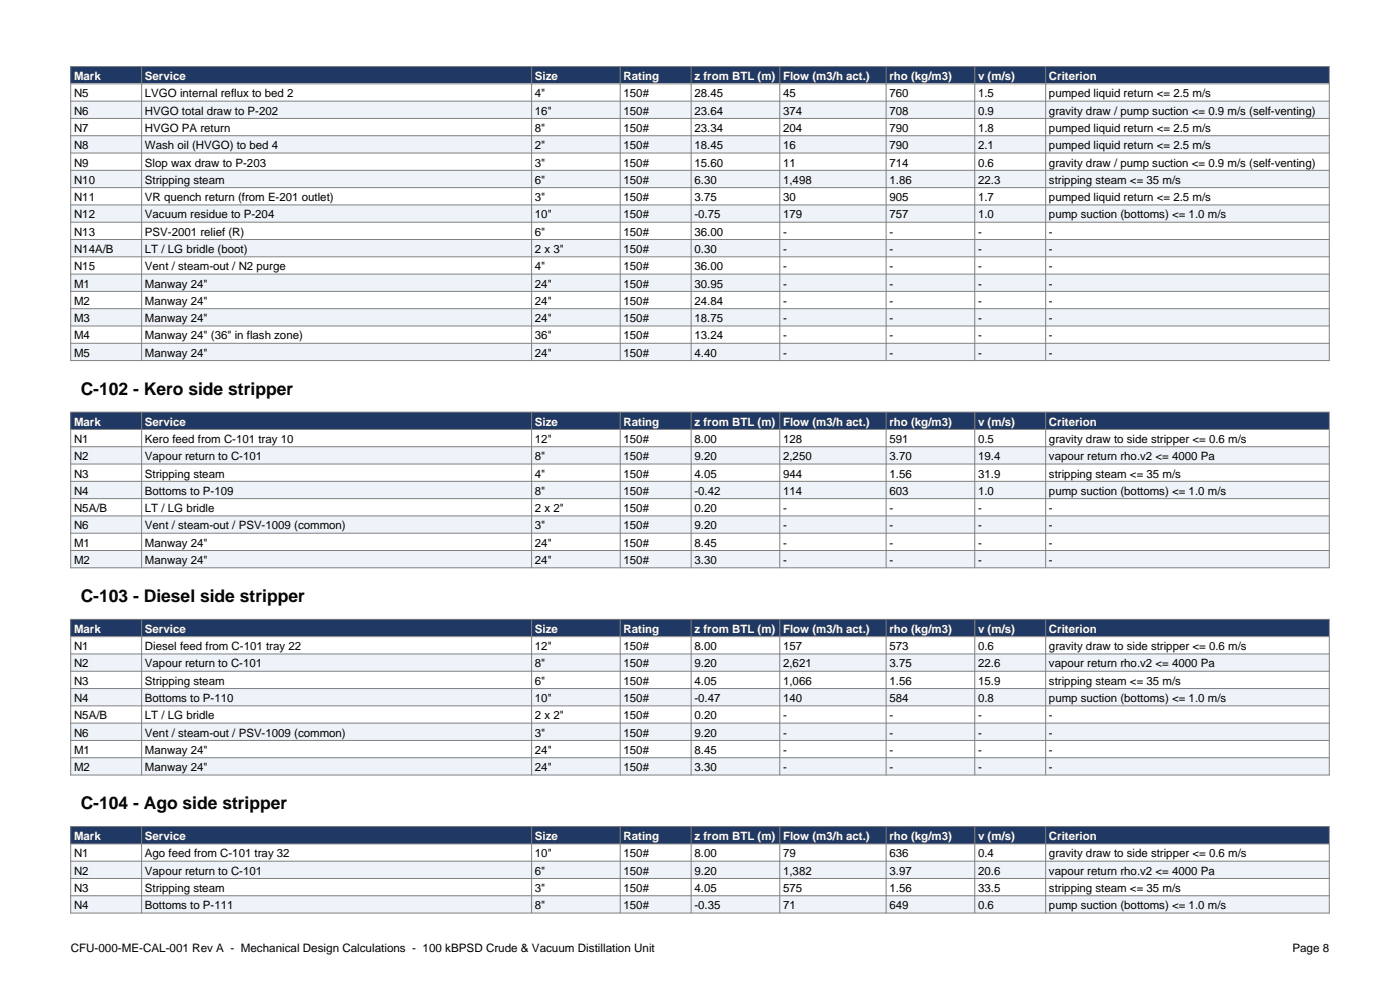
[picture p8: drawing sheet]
<svg xmlns="http://www.w3.org/2000/svg" width="297mm" height="210mm" viewBox="0 0 297 210" stroke-linecap="round" stroke-linejoin="round" font-family="sans-serif">
<defs><g id="words">
<g font-size="3.7">
<text x="17.1" y="83.7">C-102 - Kero side stripper</text>
<text x="17.1" y="127.7">C-103 - Diesel side stripper</text>
<text x="17.1" y="171.6">C-104 - Ago side stripper</text>
</g>
<g font-size="2.5">
<text x="15" y="202">CFU-000-ME-CAL-001 Rev A - Mechanical Design Calculations - 100 kBPSD Crude &amp; Vacuum Distillation Unit</text>
<text x="274.2" y="202">Page 8</text>
</g>
<g font-size="2.4" fill="#fff">
<text x="15.7" y="17">Mark</text>
<text x="30.7" y="17">Service</text>
<text x="113.5" y="17">Size</text>
<text x="132.3" y="17">Rating</text>
<text x="147.3" y="17">z from BTL (m)</text>
<text x="166.1" y="17">Flow (m3/h act.)</text>
<text x="188.7" y="17">rho (kg/m3)</text>
<text x="207.5" y="17">v (m/s)</text>
<text x="222.5" y="17">Criterion</text>
<text x="15.7" y="90.3">Mark</text>
<text x="30.7" y="90.3">Service</text>
<text x="113.5" y="90.3">Size</text>
<text x="132.3" y="90.3">Rating</text>
<text x="147.3" y="90.3">z from BTL (m)</text>
<text x="166.1" y="90.3">Flow (m3/h act.)</text>
<text x="188.7" y="90.3">rho (kg/m3)</text>
<text x="207.5" y="90.3">v (m/s)</text>
<text x="222.5" y="90.3">Criterion</text>
<text x="15.7" y="134.2">Mark</text>
<text x="30.7" y="134.2">Service</text>
<text x="113.5" y="134.2">Size</text>
<text x="132.3" y="134.2">Rating</text>
<text x="147.3" y="134.2">z from BTL (m)</text>
<text x="166.1" y="134.2">Flow (m3/h act.)</text>
<text x="188.7" y="134.2">rho (kg/m3)</text>
<text x="207.5" y="134.2">v (m/s)</text>
<text x="222.5" y="134.2">Criterion</text>
<text x="15.7" y="178.2">Mark</text>
<text x="30.7" y="178.2">Service</text>
<text x="113.5" y="178.2">Size</text>
<text x="132.3" y="178.2">Rating</text>
<text x="147.3" y="178.2">z from BTL (m)</text>
<text x="166.1" y="178.2">Flow (m3/h act.)</text>
<text x="188.7" y="178.2">rho (kg/m3)</text>
<text x="207.5" y="178.2">v (m/s)</text>
<text x="222.5" y="178.2">Criterion</text>
</g>
<g font-size="2.4">
<text x="15.7" y="20.6">N5</text>
<text x="30.7" y="20.6">LVGO internal reflux to bed 2</text>
<text x="113.5" y="20.6">4&quot;</text>
<text x="132.3" y="20.6">150#</text>
<text x="147.3" y="20.6">28.45</text>
<text x="166.1" y="20.6">45</text>
<text x="188.7" y="20.6">760</text>
<text x="207.5" y="20.6">1.5</text>
<text x="222.5" y="20.6">pumped liquid return &lt;= 2.5 m/s</text>
<text x="15.7" y="24.3">N6</text>
<text x="15.7" y="28">N7</text>
<text x="30.7" y="24.3">HVGO total draw to P-202</text>
<text x="30.7" y="28">HVGO PA return</text>
<text x="113.5" y="24.3">16&quot;</text>
<text x="113.5" y="28">8&quot;</text>
<text x="132.3" y="24.3">150#</text>
<text x="132.3" y="28">150#</text>
<text x="147.3" y="24.3">23.64</text>
<text x="147.3" y="28">23.34</text>
<text x="166.1" y="24.3">374</text>
<text x="166.1" y="28">204</text>
<text x="188.7" y="24.3">708</text>
<text x="188.7" y="28">790</text>
<text x="207.5" y="24.3">0.9</text>
<text x="207.5" y="28">1.8</text>
<text x="222.5" y="24.3">gravity draw / pump suction &lt;= 0.9 m/s (self-venting)</text>
<text x="222.5" y="28">pumped liquid return &lt;= 2.5 m/s</text>
<text x="15.7" y="31.6">N8</text>
<text x="15.7" y="35.3">N9</text>
<text x="30.7" y="31.6">Wash oil (HVGO) to bed 4</text>
<text x="30.7" y="35.3">Slop wax draw to P-203</text>
<text x="113.5" y="31.6">2&quot;</text>
<text x="113.5" y="35.3">3&quot;</text>
<text x="132.3" y="31.6">150#</text>
<text x="132.3" y="35.3">150#</text>
<text x="147.3" y="31.6">18.45</text>
<text x="147.3" y="35.3">15.60</text>
<text x="166.1" y="31.6">16</text>
<text x="166.1" y="35.3">11</text>
<text x="188.7" y="31.6">790</text>
<text x="188.7" y="35.3">714</text>
<text x="207.5" y="31.6">2.1</text>
<text x="207.5" y="35.3">0.6</text>
<text x="222.5" y="31.6">pumped liquid return &lt;= 2.5 m/s</text>
<text x="222.5" y="35.3">gravity draw / pump suction &lt;= 0.9 m/s (self-venting)</text>
<text x="15.7" y="39">N10</text>
<text x="30.7" y="39">Stripping steam</text>
<text x="113.5" y="39">6&quot;</text>
<text x="132.3" y="39">150#</text>
<text x="147.3" y="39">6.30</text>
<text x="166.1" y="39">1,498</text>
<text x="188.7" y="39">1.86</text>
<text x="207.5" y="39">22.3</text>
<text x="222.5" y="39">stripping steam &lt;= 35 m/s</text>
<text x="15.7" y="42.7">N11</text>
<text x="15.7" y="46.3">N12</text>
<text x="30.7" y="42.7">VR quench return (from E-201 outlet)</text>
<text x="30.7" y="46.3">Vacuum residue to P-204</text>
<text x="113.5" y="42.7">3&quot;</text>
<text x="113.5" y="46.3">10&quot;</text>
<text x="132.3" y="42.7">150#</text>
<text x="132.3" y="46.3">150#</text>
<text x="147.3" y="42.7">3.75</text>
<text x="147.3" y="46.3">-0.75</text>
<text x="166.1" y="42.7">30</text>
<text x="166.1" y="46.3">179</text>
<text x="188.7" y="42.7">905</text>
<text x="188.7" y="46.3">757</text>
<text x="207.5" y="42.7">1.7</text>
<text x="207.5" y="46.3">1.0</text>
<text x="222.5" y="42.7">pumped liquid return &lt;= 2.5 m/s</text>
<text x="222.5" y="46.3">pump suction (bottoms) &lt;= 1.0 m/s</text>
<text x="15.7" y="50">N13</text>
<text x="15.7" y="53.7">N14A/B</text>
<text x="30.7" y="50">PSV-2001 relief (R)</text>
<text x="30.7" y="53.7">LT / LG bridle (boot)</text>
<text x="113.5" y="50">6&quot;</text>
<text x="113.5" y="53.7">2 x 3&quot;</text>
<text x="132.3" y="50">150#</text>
<text x="132.3" y="53.7">150#</text>
<text x="147.3" y="50">36.00</text>
<text x="147.3" y="53.7">0.30</text>
<text x="166.1" y="50">-</text>
<text x="166.1" y="53.7">-</text>
<text x="188.7" y="50">-</text>
<text x="188.7" y="53.7">-</text>
<text x="207.5" y="50">-</text>
<text x="207.5" y="53.7">-</text>
<text x="222.5" y="50">-</text>
<text x="222.5" y="53.7">-</text>
<text x="15.7" y="57.3">N15</text>
<text x="30.7" y="57.3">Vent / steam-out / N2 purge</text>
<text x="113.5" y="57.3">4&quot;</text>
<text x="132.3" y="57.3">150#</text>
<text x="147.3" y="57.3">36.00</text>
<text x="166.1" y="57.3">-</text>
<text x="188.7" y="57.3">-</text>
<text x="207.5" y="57.3">-</text>
<text x="222.5" y="57.3">-</text>
<text x="15.7" y="61">M1</text>
<text x="15.7" y="64.7">M2</text>
<text x="30.7" y="61">Manway 24&quot;</text>
<text x="30.7" y="64.7">Manway 24&quot;</text>
<text x="113.5" y="61">24&quot;</text>
<text x="113.5" y="64.7">24&quot;</text>
<text x="132.3" y="61">150#</text>
<text x="132.3" y="64.7">150#</text>
<text x="147.3" y="61">30.95</text>
<text x="147.3" y="64.7">24.84</text>
<text x="166.1" y="61">-</text>
<text x="166.1" y="64.7">-</text>
<text x="188.7" y="61">-</text>
<text x="188.7" y="64.7">-</text>
<text x="207.5" y="61">-</text>
<text x="207.5" y="64.7">-</text>
<text x="222.5" y="61">-</text>
<text x="222.5" y="64.7">-</text>
<text x="15.7" y="68.3">M3</text>
<text x="30.7" y="68.3">Manway 24&quot;</text>
<text x="113.5" y="68.3">24&quot;</text>
<text x="132.3" y="68.3">150#</text>
<text x="147.3" y="68.3">18.75</text>
<text x="166.1" y="68.3">-</text>
<text x="188.7" y="68.3">-</text>
<text x="207.5" y="68.3">-</text>
<text x="222.5" y="68.3">-</text>
<text x="15.7" y="72">M4</text>
<text x="15.7" y="75.7">M5</text>
<text x="30.7" y="72">Manway 24&quot; (36&quot; in flash zone)</text>
<text x="30.7" y="75.7">Manway 24&quot;</text>
<text x="113.5" y="72">36&quot;</text>
<text x="113.5" y="75.7">24&quot;</text>
<text x="132.3" y="72">150#</text>
<text x="132.3" y="75.7">150#</text>
<text x="147.3" y="72">13.24</text>
<text x="147.3" y="75.7">4.40</text>
<text x="166.1" y="72">-</text>
<text x="166.1" y="75.7">-</text>
<text x="188.7" y="72">-</text>
<text x="188.7" y="75.7">-</text>
<text x="207.5" y="72">-</text>
<text x="207.5" y="75.7">-</text>
<text x="222.5" y="72">-</text>
<text x="222.5" y="75.7">-</text>
<text x="15.7" y="94">N1</text>
<text x="30.7" y="94">Kero feed from C-101 tray 10</text>
<text x="113.5" y="94">12&quot;</text>
<text x="132.3" y="94">150#</text>
<text x="147.3" y="94">8.00</text>
<text x="166.1" y="94">128</text>
<text x="188.7" y="94">591</text>
<text x="207.5" y="94">0.5</text>
<text x="222.5" y="94">gravity draw to side stripper &lt;= 0.6 m/s</text>
<text x="15.7" y="97.6">N2</text>
<text x="15.7" y="101.3">N3</text>
<text x="30.7" y="97.6">Vapour return to C-101</text>
<text x="30.7" y="101.3">Stripping steam</text>
<text x="113.5" y="97.6">8&quot;</text>
<text x="113.5" y="101.3">4&quot;</text>
<text x="132.3" y="97.6">150#</text>
<text x="132.3" y="101.3">150#</text>
<text x="147.3" y="97.6">9.20</text>
<text x="147.3" y="101.3">4.05</text>
<text x="166.1" y="97.6">2,250</text>
<text x="166.1" y="101.3">944</text>
<text x="188.7" y="97.6">3.70</text>
<text x="188.7" y="101.3">1.56</text>
<text x="207.5" y="97.6">19.4</text>
<text x="207.5" y="101.3">31.9</text>
<text x="222.5" y="97.6">vapour return rho.v2 &lt;= 4000 Pa</text>
<text x="222.5" y="101.3">stripping steam &lt;= 35 m/s</text>
<text x="15.7" y="105">N4</text>
<text x="30.7" y="105">Bottoms to P-109</text>
<text x="113.5" y="105">8&quot;</text>
<text x="132.3" y="105">150#</text>
<text x="147.3" y="105">-0.42</text>
<text x="166.1" y="105">114</text>
<text x="188.7" y="105">603</text>
<text x="207.5" y="105">1.0</text>
<text x="222.5" y="105">pump suction (bottoms) &lt;= 1.0 m/s</text>
<text x="15.7" y="108.6">N5A/B</text>
<text x="15.7" y="112.3">N6</text>
<text x="30.7" y="108.6">LT / LG bridle</text>
<text x="30.7" y="112.3">Vent / steam-out / PSV-1009 (common)</text>
<text x="113.5" y="108.6">2 x 2&quot;</text>
<text x="113.5" y="112.3">3&quot;</text>
<text x="132.3" y="108.6">150#</text>
<text x="132.3" y="112.3">150#</text>
<text x="147.3" y="108.6">0.20</text>
<text x="147.3" y="112.3">9.20</text>
<text x="166.1" y="108.6">-</text>
<text x="166.1" y="112.3">-</text>
<text x="188.7" y="108.6">-</text>
<text x="188.7" y="112.3">-</text>
<text x="207.5" y="108.6">-</text>
<text x="207.5" y="112.3">-</text>
<text x="222.5" y="108.6">-</text>
<text x="222.5" y="112.3">-</text>
<text x="15.7" y="116">M1</text>
<text x="15.7" y="119.6">M2</text>
<text x="30.7" y="116">Manway 24&quot;</text>
<text x="30.7" y="119.6">Manway 24&quot;</text>
<text x="113.5" y="116">24&quot;</text>
<text x="113.5" y="119.6">24&quot;</text>
<text x="132.3" y="116">150#</text>
<text x="132.3" y="119.6">150#</text>
<text x="147.3" y="116">8.45</text>
<text x="147.3" y="119.6">3.30</text>
<text x="166.1" y="116">-</text>
<text x="166.1" y="119.6">-</text>
<text x="188.7" y="116">-</text>
<text x="188.7" y="119.6">-</text>
<text x="207.5" y="116">-</text>
<text x="207.5" y="119.6">-</text>
<text x="222.5" y="116">-</text>
<text x="222.5" y="119.6">-</text>
<text x="15.7" y="137.9">N1</text>
<text x="30.7" y="137.9">Diesel feed from C-101 tray 22</text>
<text x="113.5" y="137.9">12&quot;</text>
<text x="132.3" y="137.9">150#</text>
<text x="147.3" y="137.9">8.00</text>
<text x="166.1" y="137.9">157</text>
<text x="188.7" y="137.9">573</text>
<text x="207.5" y="137.9">0.6</text>
<text x="222.5" y="137.9">gravity draw to side stripper &lt;= 0.6 m/s</text>
<text x="15.7" y="141.6">N2</text>
<text x="30.7" y="141.6">Vapour return to C-101</text>
<text x="113.5" y="141.6">8&quot;</text>
<text x="132.3" y="141.6">150#</text>
<text x="147.3" y="141.6">9.20</text>
<text x="166.1" y="141.6">2,621</text>
<text x="188.7" y="141.6">3.75</text>
<text x="207.5" y="141.6">22.6</text>
<text x="222.5" y="141.6">vapour return rho.v2 &lt;= 4000 Pa</text>
<text x="15.7" y="145.2">N3</text>
<text x="15.7" y="148.9">N4</text>
<text x="30.7" y="145.2">Stripping steam</text>
<text x="30.7" y="148.9">Bottoms to P-110</text>
<text x="113.5" y="145.2">6&quot;</text>
<text x="113.5" y="148.9">10&quot;</text>
<text x="132.3" y="145.2">150#</text>
<text x="132.3" y="148.9">150#</text>
<text x="147.3" y="145.2">4.05</text>
<text x="147.3" y="148.9">-0.47</text>
<text x="166.1" y="145.2">1,066</text>
<text x="166.1" y="148.9">140</text>
<text x="188.7" y="145.2">1.56</text>
<text x="188.7" y="148.9">584</text>
<text x="207.5" y="145.2">15.9</text>
<text x="207.5" y="148.9">0.8</text>
<text x="222.5" y="145.2">stripping steam &lt;= 35 m/s</text>
<text x="222.5" y="148.9">pump suction (bottoms) &lt;= 1.0 m/s</text>
<text x="15.7" y="152.6">N5A/B</text>
<text x="30.7" y="152.6">LT / LG bridle</text>
<text x="113.5" y="152.6">2 x 2&quot;</text>
<text x="132.3" y="152.6">150#</text>
<text x="147.3" y="152.6">0.20</text>
<text x="166.1" y="152.6">-</text>
<text x="188.7" y="152.6">-</text>
<text x="207.5" y="152.6">-</text>
<text x="222.5" y="152.6">-</text>
<text x="15.7" y="156.3">N6</text>
<text x="15.7" y="159.9">M1</text>
<text x="30.7" y="156.3">Vent / steam-out / PSV-1009 (common)</text>
<text x="30.7" y="159.9">Manway 24&quot;</text>
<text x="113.5" y="156.3">3&quot;</text>
<text x="113.5" y="159.9">24&quot;</text>
<text x="132.3" y="156.3">150#</text>
<text x="132.3" y="159.9">150#</text>
<text x="147.3" y="156.3">9.20</text>
<text x="147.3" y="159.9">8.45</text>
<text x="166.1" y="156.3">-</text>
<text x="166.1" y="159.9">-</text>
<text x="188.7" y="156.3">-</text>
<text x="188.7" y="159.9">-</text>
<text x="207.5" y="156.3">-</text>
<text x="207.5" y="159.9">-</text>
<text x="222.5" y="156.3">-</text>
<text x="222.5" y="159.9">-</text>
<text x="15.7" y="163.6">M2</text>
<text x="30.7" y="163.6">Manway 24&quot;</text>
<text x="113.5" y="163.6">24&quot;</text>
<text x="132.3" y="163.6">150#</text>
<text x="147.3" y="163.6">3.30</text>
<text x="166.1" y="163.6">-</text>
<text x="188.7" y="163.6">-</text>
<text x="207.5" y="163.6">-</text>
<text x="222.5" y="163.6">-</text>
<text x="15.7" y="181.9">N1</text>
<text x="15.7" y="185.5">N2</text>
<text x="30.7" y="181.9">Ago feed from C-101 tray 32</text>
<text x="30.7" y="185.5">Vapour return to C-101</text>
<text x="113.5" y="181.9">10&quot;</text>
<text x="113.5" y="185.5">6&quot;</text>
<text x="132.3" y="181.9">150#</text>
<text x="132.3" y="185.5">150#</text>
<text x="147.3" y="181.9">8.00</text>
<text x="147.3" y="185.5">9.20</text>
<text x="166.1" y="181.9">79</text>
<text x="166.1" y="185.5">1,382</text>
<text x="188.7" y="181.9">636</text>
<text x="188.7" y="185.5">3.97</text>
<text x="207.5" y="181.9">0.4</text>
<text x="207.5" y="185.5">20.6</text>
<text x="222.5" y="181.9">gravity draw to side stripper &lt;= 0.6 m/s</text>
<text x="222.5" y="185.5">vapour return rho.v2 &lt;= 4000 Pa</text>
<text x="15.7" y="189.2">N3</text>
<text x="30.7" y="189.2">Stripping steam</text>
<text x="113.5" y="189.2">3&quot;</text>
<text x="132.3" y="189.2">150#</text>
<text x="147.3" y="189.2">4.05</text>
<text x="166.1" y="189.2">575</text>
<text x="188.7" y="189.2">1.56</text>
<text x="207.5" y="189.2">33.5</text>
<text x="222.5" y="189.2">stripping steam &lt;= 35 m/s</text>
<text x="15.7" y="192.9">N4</text>
<text x="30.7" y="192.9">Bottoms to P-111</text>
<text x="113.5" y="192.9">8&quot;</text>
<text x="132.3" y="192.9">150#</text>
<text x="147.3" y="192.9">-0.35</text>
<text x="166.1" y="192.9">71</text>
<text x="188.7" y="192.9">649</text>
<text x="207.5" y="192.9">0.6</text>
<text x="222.5" y="192.9">pump suction (bottoms) &lt;= 1.0 m/s</text>
</g>
</g></defs>
<path d="M15 14.1h267v3.7h-267z" fill-rule="evenodd" fill="#1f3864"/>
<path d="M15 17.8h267v3.7h-267z" fill-rule="evenodd" fill="#fff"/>
<path d="M15 21.5h267v3.6h-267z" fill-rule="evenodd" fill="#eef3fa"/>
<path d="M15 25.1h267v3.7h-267z" fill-rule="evenodd" fill="#fff"/>
<path d="M15 28.8h267v3.7h-267z" fill-rule="evenodd" fill="#eef3fa"/>
<path d="M15 32.5h267v3.6h-267z" fill-rule="evenodd" fill="#fff"/>
<path d="M15 36.1h267v3.7h-267z" fill-rule="evenodd" fill="#eef3fa"/>
<path d="M15 39.8h267v3.7h-267z" fill-rule="evenodd" fill="#fff"/>
<path d="M15 43.5h267v3.6h-267z" fill-rule="evenodd" fill="#eef3fa"/>
<path d="M15 47.1h267v3.7h-267z" fill-rule="evenodd" fill="#fff"/>
<path d="M15 50.8h267v3.7h-267z" fill-rule="evenodd" fill="#eef3fa"/>
<path d="M15 54.5h267v3.6h-267z" fill-rule="evenodd" fill="#fff"/>
<path d="M15 58.1h267v3.7h-267z" fill-rule="evenodd" fill="#eef3fa"/>
<path d="M15 61.8h267v3.7h-267z" fill-rule="evenodd" fill="#fff"/>
<path d="M15 65.5h267v3.7h-267z" fill-rule="evenodd" fill="#eef3fa"/>
<path d="M15 69.2h267v3.6h-267z" fill-rule="evenodd" fill="#fff"/>
<path d="M15 72.8h267v3.7h-267z" fill-rule="evenodd" fill="#eef3fa"/>
<g fill="none" stroke="#808080" stroke-width=".21">
<path d="M15 14.1h267v62.4h-267zM15 17.8h267M30 14.1v62.4M112.8 14.1v62.4M131.6 14.1v62.4M146.6 14.1v62.4M165.4 14.1v62.4M188 14.1v62.4M206.8 14.1v62.4M221.8 14.1v62.4M15 21.5h267M15 25.1h267"/>
<path d="M15 28.8h267M15 32.5h267M15 36.1h267M15 39.8h267M15 43.5h267M15 47.1h267M15 50.8h267M15 54.5h267M15 58.1h267M15 61.8h267M15 65.5h267M15 69.2h267"/>
<path d="M15 72.8h267"/>
</g>
<path d="M15 87.4h267v3.7h-267z" fill-rule="evenodd" fill="#1f3864"/>
<path d="M15 91.1h267v3.7h-267z" fill-rule="evenodd" fill="#fff"/>
<path d="M15 94.8h267v3.6h-267z" fill-rule="evenodd" fill="#eef3fa"/>
<path d="M15 98.4h267v3.7h-267z" fill-rule="evenodd" fill="#fff"/>
<path d="M15 102.1h267v3.7h-267z" fill-rule="evenodd" fill="#eef3fa"/>
<path d="M15 105.8h267v3.6h-267z" fill-rule="evenodd" fill="#fff"/>
<path d="M15 109.4h267v3.7h-267z" fill-rule="evenodd" fill="#eef3fa"/>
<path d="M15 113.1h267v3.7h-267z" fill-rule="evenodd" fill="#fff"/>
<path d="M15 116.8h267v3.6h-267z" fill-rule="evenodd" fill="#eef3fa"/>
<g fill="none" stroke="#808080" stroke-width=".21">
<path d="M15 87.4h267v33h-267zM15 91.1h267M15 94.8h267M15 98.4h267M30 87.4v33M112.8 87.4v33M131.6 87.4v33M146.6 87.4v33M165.4 87.4v33M188 87.4v33M206.8 87.4v33M221.8 87.4v33"/>
<path d="M15 102.1h267M15 105.8h267M15 109.4h267M15 113.1h267M15 116.8h267"/>
</g>
<path d="M15 131.4h267v3.6h-267z" fill-rule="evenodd" fill="#1f3864"/>
<path d="M15 135h267v3.7h-267z" fill-rule="evenodd" fill="#fff"/>
<path d="M15 138.7h267v3.7h-267z" fill-rule="evenodd" fill="#eef3fa"/>
<path d="M15 142.4h267v3.7h-267z" fill-rule="evenodd" fill="#fff"/>
<path d="M15 146.1h267v3.6h-267z" fill-rule="evenodd" fill="#eef3fa"/>
<path d="M15 149.7h267v3.7h-267z" fill-rule="evenodd" fill="#fff"/>
<path d="M15 153.4h267v3.7h-267z" fill-rule="evenodd" fill="#eef3fa"/>
<path d="M15 157.1h267v3.6h-267z" fill-rule="evenodd" fill="#fff"/>
<path d="M15 160.7h267v3.7h-267z" fill-rule="evenodd" fill="#eef3fa"/>
<g fill="none" stroke="#808080" stroke-width=".21">
<path d="M15 131.4h267v33h-267zM15 135h267M15 138.7h267M30 131.4v33M112.8 131.4v33M131.6 131.4v33M146.6 131.4v33M165.4 131.4v33M188 131.4v33M206.8 131.4v33M221.8 131.4v33M15 142.4h267"/>
<path d="M15 146.1h267M15 149.7h267M15 153.4h267M15 157.1h267M15 160.7h267"/>
</g>
<path d="M15 175.3h267v3.7h-267z" fill-rule="evenodd" fill="#1f3864"/>
<path d="M15 179h267v3.7h-267z" fill-rule="evenodd" fill="#fff"/>
<path d="M15 182.7h267v3.6h-267z" fill-rule="evenodd" fill="#eef3fa"/>
<path d="M15 186.3h267v3.7h-267z" fill-rule="evenodd" fill="#fff"/>
<path d="M15 190h267v3.7h-267z" fill-rule="evenodd" fill="#eef3fa"/>
<g fill="none" stroke="#808080" stroke-width=".21">
<path d="M15 175.3h267v18.4h-267zM15 179h267M30 175.3v18.4M112.8 175.3v18.4M131.6 175.3v18.4M146.6 175.3v18.4M165.4 175.3v18.4M188 175.3v18.4M206.8 175.3v18.4M221.8 175.3v18.4M15 182.7h267M15 186.3h267"/>
<path d="M15 190h267"/>
</g>
<use href="#words"/>
</svg>
